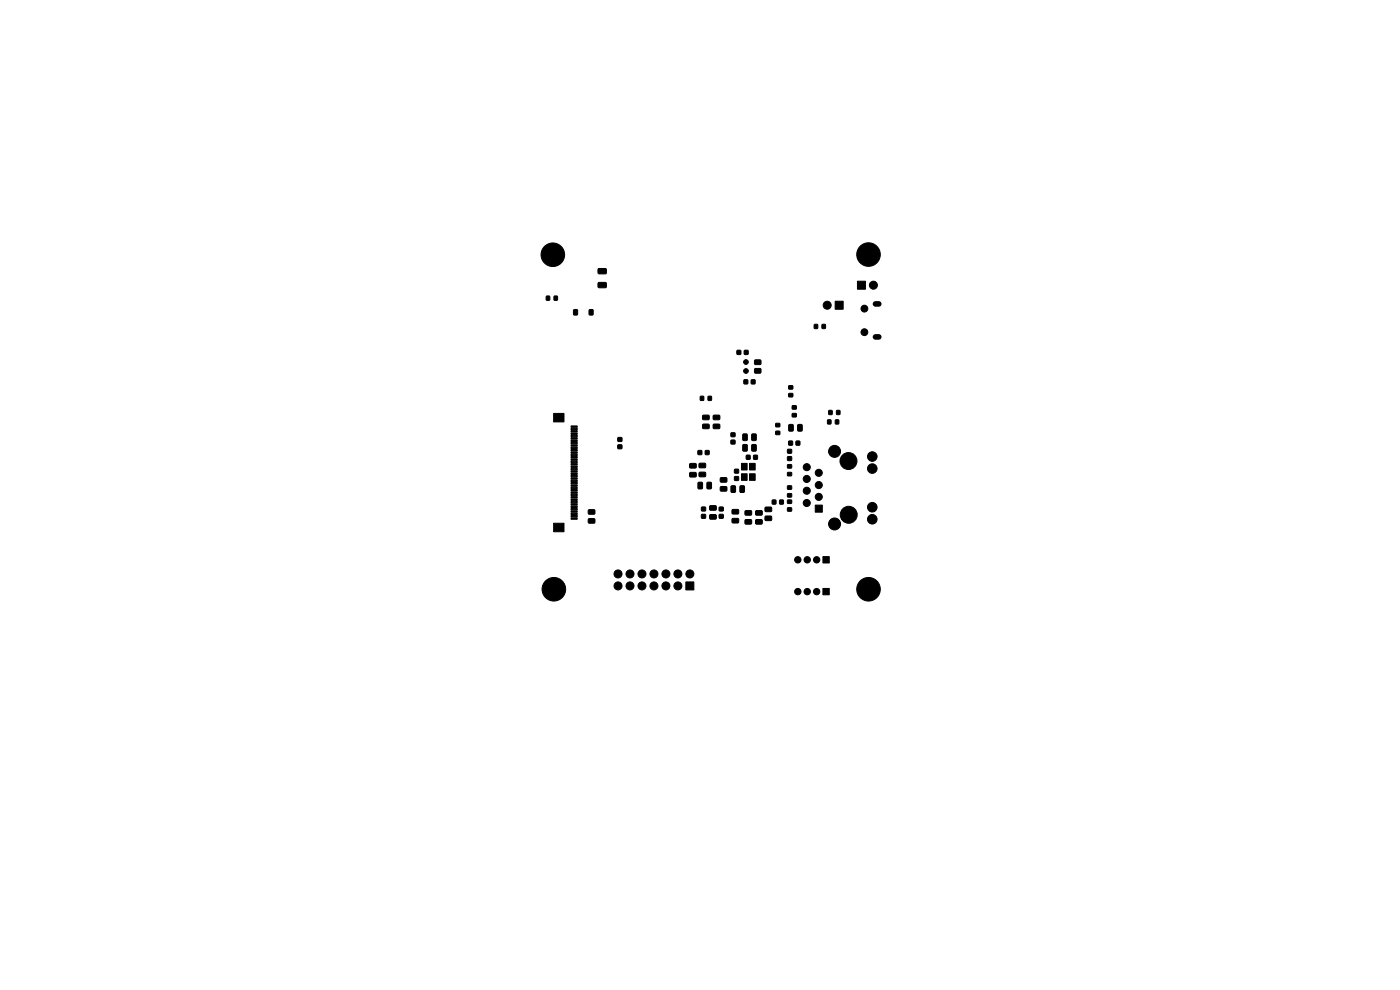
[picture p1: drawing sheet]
<svg xmlns="http://www.w3.org/2000/svg" width="297mm" height="210mm" viewBox="0 0 297 210" stroke-linecap="round" stroke-linejoin="round" font-family="sans-serif">
<g fill="#000" stroke="#000" stroke-width=".21">
<path d="M126.9 57h1.6l.1 .2v.7l-.2 .2h-1.4l-.2-.2zM115.9 62.8h.7v.9h-.7zM117.6 62.8h.6v.9h-.6zM121.7 65.7h.8v1.1h-.8zM125 65.7h.8v1.1h-.8zM126.9 60l1.6-.1 .1 .3v.7l-.2 .2-1.4-.1-.2-.2zM156.4 74.3h.7v.9h-.7zM157.9 74.3h.8v.9h-.8zM160.1 78.2h1.2l.1 .2v.6l-.2 .2h-1l-.1-.3zM160.1 76.4l1.2-.1 .1 .3v.6l-.2 .2-1-.1-.1-.2zM172.8 68.8h.6v.9h-.6zM174.4 68.8h.7v.9h-.7z"/>
<path d="M177.2 63.9h1.7v1.7h-1.7zM181.9 59.7h1.7v1.7h-1.7zM117.4 87.7h2.3v1.8h-2.3zM121.2 99.4h1.2v.3h-1.2zM121.2 98.9h1.2v.3h-1.2zM121.2 98.4h1.2v.3h-1.2zM121.2 97.9h1.2v.3h-1.2zM121.2 97.4h1.2v.3h-1.2zM121.2 96.9h1.2v.3h-1.2zM121.2 96.4h1.2v.3h-1.2zM121.2 95.9h1.2v.3h-1.2zM121.2 95.4h1.2v.3h-1.2z"/>
<path d="M121.2 94.9h1.2v.3h-1.2zM121.2 94.4h1.2v.3h-1.2zM121.2 93.9h1.2v.3h-1.2zM121.2 93.4h1.2v.3h-1.2zM121.2 92.9h1.2v.3h-1.2zM121.2 92.4h1.2v.3h-1.2zM121.2 91.9h1.2v.3h-1.2zM121.2 91.4h1.2v.3h-1.2zM121.2 90.9h1.2v.3h-1.2zM121.2 90.4h1.2v.3h-1.2zM131.1 94.4h.8v.8h-.8zM131.1 92.8h.8v.8h-.8z"/>
<path d="M146.3 98.4l1.3-.1 .1 .3v.5l-.2 .2h-1.1l-.1-.2zM148.1 95.6h.8v.8h-.8zM149.1 90h1.2l.2 .2v.6l-.3 .2-1-.1-.2-.2zM149.1 88.1h1.2l.2 .2v.6l-.3 .2-1-.1-.2-.2zM148.6 84.1h.7v.8h-.7zM148.3 98.3h1.3l.1 .2v.6l-.2 .2-1.1-.1-.1-.2zM149.6 95.6h.8v.8h-.8zM150.2 84.1h.7v.8h-.7zM151.3 90h1.3l.1 .2v.6l-.2 .2-1.1-.1-.1-.2zM151.3 88.1h1.3l.1 .2v.6l-.2 .2-1.1-.1-.1-.2zM155.1 91.8h.8v.8h-.8zM155.1 93.4h.8v.8h-.8z"/>
<path d="M157.3 98.3h1.2v1.4h-1.2zM157.8 80.6h.8v.8h-.8zM157.6 92.1l.7-.1 .2 .2 .1 1-.2 .3h-.6l-.2-.2zM157.6 94.3h.7l.2 .1 .1 1.1-.2 .2h-.6l-.2-.1zM159 98.3h1.2v1.4h-1.2zM158.3 96.6h.8v.8h-.8zM159.4 80.6h.8v.8h-.8zM159.5 92.1l.7-.1 .2 .2 .1 1-.2 .3h-.6l-.2-.2zM159.5 94.3h.7l.2 .1 .1 1.1-.2 .2h-.6l-.2-.1zM159.9 96.6h.8v.8h-.8zM164.6 89.8h.8v.7h-.8zM164.6 91.5h.8v.7h-.8z"/>
<path d="M167.1 98.6h.8v.7h-.8zM167.1 96.9h.8v.8h-.8zM167.1 95.3h.8v.8h-.8zM167.4 90.1l.6-.1 .3 .2v1l-.2 .3h-.5l-.3-.2zM167.3 81.8h.9v.7h-.9zM167.3 83.5h.9v.7h-.9zM167.3 93.6h.8v.8h-.8zM168.1 86.1h.8v.7h-.8zM168.1 87.7h.8v.7h-.8zM169.3 90.1l.6-.1 .3 .2v1l-.2 .3h-.5l-.3-.2zM168.9 93.6h.8v.8h-.8zM175.6 89.1h.7v.8h-.7z"/>
<path d="M175.8 87.1h.7v.8h-.7zM177.2 89.1h.7v.8h-.7zM177.5 87.1h.7v.8h-.7zM117.4 111h2.3v1.8h-2.3zM121.2 109.9h1.2v.3h-1.2zM121.2 109.4h1.2v.3h-1.2zM121.2 108.9h1.2v.3h-1.2zM121.2 108.4h1.2v.3h-1.2zM121.2 107.9h1.2v.3h-1.2zM121.2 107.4h1.2v.3h-1.2zM121.2 106.9h1.2v.3h-1.2zM121.2 106.4h1.2v.3h-1.2z"/>
<path d="M121.2 105.9h1.2v.3h-1.2zM121.2 105.4h1.2v.3h-1.2zM121.2 104.9h1.2v.3h-1.2zM121.2 104.4h1.2v.3h-1.2zM121.2 103.9h1.2v.3h-1.2zM121.2 103.4h1.2v.3h-1.2zM121.2 102.9h1.2v.3h-1.2zM121.2 102.4h1.2v.3h-1.2zM121.2 101.9h1.2v.3h-1.2zM121.2 101.4h1.2v.3h-1.2zM121.2 100.9h1.2v.3h-1.2zM121.2 100.4h1.2v.3h-1.2z"/>
<path d="M121.2 99.9h1.2v.3h-1.2zM124.8 108.2l1.3-.1 .1 .3v.5l-.2 .2h-1.1l-.1-.2zM124.8 110.1l1.3-.1 .1 .3v.5l-.2 .2h-1.1l-.1-.2zM146.3 100.3l1.3-.1 .1 .3v.5l-.2 .2h-1.1l-.1-.2zM148.1 102.3h.7l.2 .1v1.1l-.1 .2h-.6l-.2-.1zM148.3 100.2h1.3l.1 .2v.6l-.2 .2-1.1-.1-.1-.2zM148.8 107.6h.9v.8h-.9zM148.8 109.1h.9v.8h-.9zM150 102.3h.7l.2 .1v1.1l-.1 .2h-.6l-.2-.1zM150.6 107.3h1.2l.2 .2v.6l-.3 .2-1-.1-.2-.2zM150.6 109.2h1.2l.2 .2v.6l-.3 .2-1-.1-.2-.2zM152.8 103.3l1.3-.1 .1 .3v.5l-.2 .2h-1.1l-.1-.2z"/>
<path d="M152.8 101.4l1.3-.1 .1 .3v.5l-.2 .2h-1.1l-.1-.2zM152.6 107.6h.8v.8h-.8zM152.6 109.1h.8v.8h-.8zM155.8 101.1h.9v.8h-.9zM155.8 99.6h.9v.7h-.9zM155.1 103.1l.7-.1 .2 .2v1l-.1 .3h-.6l-.2-.2zM155.3 108.1h1.3l.1 .2v.6l-.2 .2-1.1-.1-.1-.2zM155.3 110h1.3l.1 .2v.6l-.2 .2-1.1-.1-.1-.2zM157.3 100.5h1.2v1.4h-1.2zM157 103.1l.7-.1 .2 .2v1l-.1 .3h-.6l-.2-.2zM159 100.5h1.2v1.4h-1.2zM158.1 108.4l1.2-.1 .2 .3v.5l-.3 .2h-1l-.2-.2z"/>
<path d="M158.1 110.3l1.2-.1 .2 .3v.5l-.3 .2h-1l-.2-.2zM160.3 108.4l1.3-.1 .1 .3v.5l-.2 .2h-1.1l-.1-.2zM160.3 110.3l1.3-.1 .1 .3v.5l-.2 .2h-1.1l-.1-.2zM162.3 107.6h1.3l.1 .2v.6l-.2 .2-1.1-.1-.1-.2zM162.3 109.5h1.3l.1 .2v.6l-.2 .2-1.1-.1-.1-.2zM163.8 106.1h.8v.8h-.8zM165.4 106.1h.8v.8h-.8zM167.1 100.2h.8v.7h-.8zM167.1 107.7h.8v.7h-.8zM167.1 106.1h.8v.7h-.8zM167.1 103.1h.8v.7h-.8zM167.1 104.7h.8v.7h-.8z"/>
<path d="M172.9 107.1h1.5v1.5h-1.5zM174.6 118.1h1.3v1.3h-1.3zM145.5 123.4h1.7v1.7h-1.7zM174.6 124.8h1.3v1.4h-1.3z"/>
<circle cx="117.3" cy="54" r="2.5"/>
<circle cx="184.2" cy="54" r="2.5"/>
<circle cx="158.2" cy="76.8" r=".5"/>
<circle cx="158.2" cy="78.7" r=".5"/>
<circle cx="175.5" cy="64.7" r=".85"/>
<circle cx="183.4" cy="65.5" r=".72"/>
<circle cx="183.4" cy="70.5" r=".72"/>
<circle cx="185.3" cy="60.5" r=".85"/>
<circle cx="171.1" cy="99.1" r=".75"/>
<circle cx="177" cy="95.8" r="1.27"/>
<circle cx="180" cy="97.8" r="1.8"/>
<circle cx="185" cy="99.4" r="1.02"/>
<circle cx="185" cy="96.8" r="1.02"/>
<circle cx="169.2" cy="118.7" r=".67"/>
<circle cx="171.1" cy="104.1" r=".75"/>
<circle cx="171.1" cy="106.7" r=".75"/>
<circle cx="171.1" cy="101.6" r=".75"/>
<circle cx="171.2" cy="118.7" r=".67"/>
<circle cx="173.2" cy="118.7" r=".67"/>
<circle cx="173.7" cy="102.9" r=".75"/>
<circle cx="173.7" cy="100.3" r=".75"/>
<circle cx="173.7" cy="105.4" r=".75"/>
<circle cx="177" cy="111.2" r="1.27"/>
<circle cx="180" cy="109.2" r="1.8"/>
<circle cx="185" cy="107.6" r="1.02"/>
<circle cx="185" cy="110.1" r="1.02"/>
<circle cx="117.5" cy="125" r="2.5"/>
<circle cx="131.1" cy="121.7" r=".85"/>
<circle cx="131.1" cy="124.3" r=".85"/>
<circle cx="133.7" cy="121.7" r=".85"/>
<circle cx="133.7" cy="124.3" r=".85"/>
<circle cx="136.2" cy="121.7" r=".85"/>
<circle cx="136.2" cy="124.3" r=".85"/>
<circle cx="138.7" cy="121.7" r=".85"/>
<circle cx="138.7" cy="124.3" r=".85"/>
<circle cx="141.3" cy="124.3" r=".85"/>
<circle cx="141.3" cy="121.7" r=".85"/>
<circle cx="143.8" cy="124.3" r=".85"/>
<circle cx="143.8" cy="121.7" r=".85"/>
<circle cx="146.4" cy="121.7" r=".85"/>
<circle cx="169.2" cy="125.5" r=".67"/>
<circle cx="171.2" cy="125.5" r=".67"/>
<circle cx="173.2" cy="125.5" r=".67"/>
<circle cx="184.2" cy="125" r="2.5"/>
</g>
<path d="M185.7 71.5h.7M185.7 64.5h.7" fill="none" stroke="#000" stroke-width="1.2"/>
</svg>
